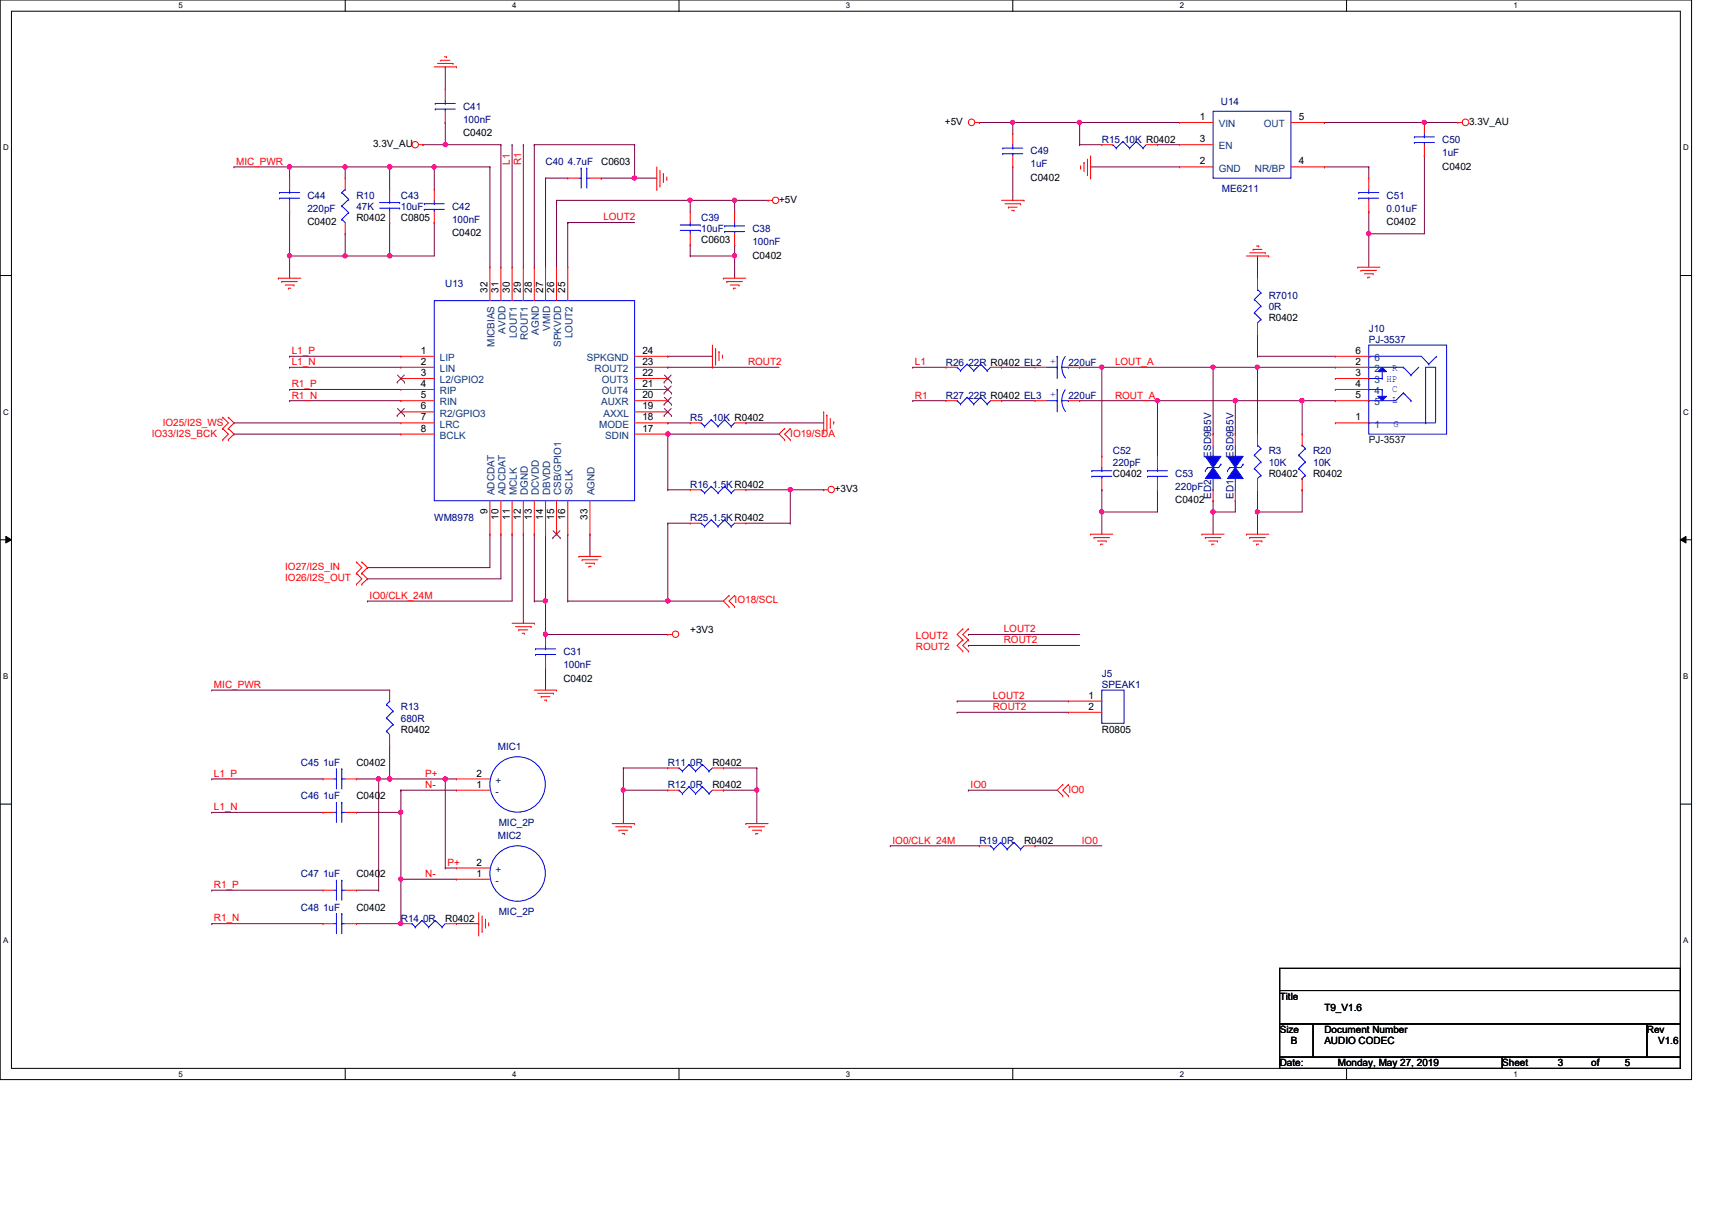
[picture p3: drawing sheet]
<svg xmlns="http://www.w3.org/2000/svg" width="297mm" height="210mm" viewBox="0 0 297 210" stroke-linecap="round" stroke-linejoin="round" font-family="sans-serif">
<defs><g id="words">
<g font-size="1.7" fill="#00007f">
<text x="80.3" y="19">C41</text>
<text x="80.3" y="21.3">100nF</text>
<text x="211.8" y="18.2">U14</text>
<text x="94.7" y="28.7">C40 4.7uF</text>
<text x="178.8" y="26.7">C49</text>
<text x="178.8" y="29">1uF</text>
<text x="191.2" y="24.8">R15 10K R0402</text>
<text x="250.2" y="24.8">C50</text>
<text x="250.2" y="27.1">1uF</text>
<text x="53.3" y="34.5">C44</text>
<text x="61.8" y="34.5">R10</text>
<text x="69.6" y="34.5">C43</text>
<text x="212" y="33.3">ME6211</text>
<text x="240.6" y="34.5">C51</text>
<text x="53.3" y="36.7">220pF</text>
<text x="61.8" y="36.4">47K</text>
<text x="69.6" y="36.4">10uF</text>
<text x="78.4" y="36.4">C42</text>
<text x="78.4" y="38.7">100nF</text>
<text x="121.7" y="38.3">C39</text>
<text x="121.7" y="40.2">10uF</text>
<text x="130.6" y="40.2">C38</text>
<text x="240.6" y="36.7">0.01uF</text>
<text x="130.6" y="42.5">100nF</text>
<text x="77.3" y="49.9">U13</text>
<text x="220.1" y="51.8">R7010</text>
<text x="220.1" y="53.8">0R</text>
<text x="237.5" y="57.6">J10</text>
<text x="237.5" y="59.5">PJ-3537</text>
<text x="164.1" y="63.4">R26 22R R0402 EL2</text>
<text x="185.4" y="63.4">220uF</text>
<text x="164.1" y="69.2">R27 22R R0402 EL3</text>
<text x="185.4" y="69.2">220uF</text>
<text x="119.8" y="73.1">R5</text>
<text x="123.6" y="73.1">10K R0402</text>
<text x="193.1" y="78.8">C52</text>
<text x="193.1" y="80.8">220pF</text>
<text x="203.9" y="82.7">C53</text>
<text x="210.1" y="79.4" transform="rotate(-90 210.1 79.4)">ESD9B5V</text>
<text x="214" y="79.4" transform="rotate(-90 214 79.4)">ESD9B5V</text>
<text x="220.1" y="78.8">R3</text>
<text x="220.1" y="80.8">10K</text>
<text x="227.8" y="78.8">R20</text>
<text x="227.8" y="80.8">10K</text>
<text x="119.8" y="84.6">R16 1.5K R0402</text>
<text x="203.9" y="85">220pF</text>
<text x="210.1" y="86.5" transform="rotate(-90 210.1 86.5)">ED2</text>
<text x="214" y="86.5" transform="rotate(-90 214 86.5)">ED1</text>
<text x="75.4" y="90.4">WM8978</text>
<text x="119.8" y="90.4">R25 1.5K R0402</text>
<text x="97.7" y="113.6">C31</text>
<text x="97.7" y="115.9">100nF</text>
<text x="191.2" y="117.4">J5</text>
<text x="191.2" y="119.4">SPEAK1</text>
<text x="69.6" y="123.2">R13</text>
<text x="69.6" y="125.2">680R</text>
<text x="86.4" y="130.2">MIC1</text>
<text x="52.2" y="132.9">C45 1uF</text>
<text x="115.9" y="132.9">R11 0R</text>
<text x="115.9" y="136.7">R12 0R</text>
<text x="52.2" y="138.7">C46 1uF</text>
<text x="86.5" y="143.3">MIC_2P</text>
<text x="86.4" y="145.6">MIC2</text>
<text x="169.9" y="146.4">R19 0R</text>
<text x="52.2" y="152.2">C47 1uF</text>
<text x="52.2" y="158">C48 1uF</text>
<text x="69.6" y="159.9">R14 0R</text>
<text x="86.5" y="158.7">MIC_2P</text>
</g>
<g font-size="1.7">
<text x="80.3" y="23.6">C0402</text>
<text x="164" y="21.7">+5V</text>
<text x="208.1" y="20.8">1</text>
<text x="225.3" y="20.8">5</text>
<text x="254.9" y="21.7">3.3V_AU</text>
<text x="64.7" y="25.6">3.3V_AU</text>
<text x="104.3" y="28.7">C0603</text>
<text x="208.1" y="24.7">3</text>
<text x="208.1" y="28.5">2</text>
<text x="225.3" y="28.5">4</text>
<text x="250.2" y="29.4">C0402</text>
<text x="135.2" y="35.2">+5V</text>
<text x="178.8" y="31.4">C0402</text>
<text x="53.3" y="39.1">C0402</text>
<text x="61.8" y="38.3">R0402</text>
<text x="69.6" y="38.3">C0805</text>
<text x="78.4" y="41">C0402</text>
<text x="240.6" y="39.1">C0402</text>
<text x="121.7" y="42.2">C0603</text>
<text x="130.6" y="44.9">C0402</text>
<text x="84.6" y="50.8" transform="rotate(-90 84.6 50.8)">32</text>
<text x="86.5" y="50.8" transform="rotate(-90 86.5 50.8)">31</text>
<text x="88.4" y="50.8" transform="rotate(-90 88.4 50.8)">30</text>
<text x="90.4" y="50.8" transform="rotate(-90 90.4 50.8)">29</text>
<text x="92.3" y="50.8" transform="rotate(-90 92.3 50.8)">28</text>
<text x="94.2" y="50.8" transform="rotate(-90 94.2 50.8)">27</text>
<text x="96.1" y="50.8" transform="rotate(-90 96.1 50.8)">26</text>
<text x="98.1" y="50.8" transform="rotate(-90 98.1 50.8)">25</text>
<text x="220.1" y="55.7">R0402</text>
<text x="73" y="61.4">1</text>
<text x="73" y="63.3">2</text>
<text x="73" y="65.2">3</text>
<text x="111.5" y="65.2">22</text>
<text x="111.5" y="63.3">23</text>
<text x="111.5" y="61.4">24</text>
<text x="235.2" y="63.3">2</text>
<text x="235.2" y="65.2">3</text>
<text x="235.2" y="61.4">6</text>
<text x="73" y="67.1">4</text>
<text x="73" y="69.1">5</text>
<text x="73" y="71">6</text>
<text x="111.5" y="71">19</text>
<text x="111.5" y="69.1">20</text>
<text x="111.5" y="67.1">21</text>
<text x="235.2" y="67.1">4</text>
<text x="235.2" y="69.1">5</text>
<text x="73" y="72.9">7</text>
<text x="73" y="74.9">8</text>
<text x="111.5" y="74.9">17</text>
<text x="111.5" y="72.9">18</text>
<text x="235.2" y="72.9">1</text>
<text x="193.1" y="82.7">C0402</text>
<text x="220.1" y="82.7">R0402</text>
<text x="227.8" y="82.7">R0402</text>
<text x="84.6" y="89.2" transform="rotate(-90 84.6 89.2)">9</text>
<text x="144.8" y="85.4">+3V3</text>
<text x="203.9" y="87.3">C0402</text>
<text x="86.5" y="90.2" transform="rotate(-90 86.5 90.2)">10</text>
<text x="88.4" y="90.2" transform="rotate(-90 88.4 90.2)">11</text>
<text x="90.4" y="90.2" transform="rotate(-90 90.4 90.2)">12</text>
<text x="92.3" y="90.2" transform="rotate(-90 92.3 90.2)">13</text>
<text x="94.2" y="90.2" transform="rotate(-90 94.2 90.2)">14</text>
<text x="96.1" y="90.2" transform="rotate(-90 96.1 90.2)">15</text>
<text x="98.1" y="90.2" transform="rotate(-90 98.1 90.2)">16</text>
<text x="101.9" y="90.2" transform="rotate(-90 101.9 90.2)">33</text>
<text x="119.8" y="109.7">+3V3</text>
<text x="97.7" y="118.2">C0402</text>
<text x="188.8" y="121.2">1</text>
<text x="188.8" y="123.1">2</text>
<text x="69.6" y="127.1">R0402</text>
<text x="191.2" y="127.1">R0805</text>
<text x="61.8" y="132.9">C0402</text>
<text x="82.7" y="134.7">2</text>
<text x="82.7" y="136.7">1</text>
<text x="123.6" y="132.9">R0402</text>
<text x="123.6" y="136.7">R0402</text>
<text x="61.8" y="138.7">C0402</text>
<text x="177.7" y="146.4">R0402</text>
<text x="61.8" y="152.2">C0402</text>
<text x="82.7" y="150.2">2</text>
<text x="82.7" y="152.1">1</text>
<text x="61.8" y="158">C0402</text>
<text x="77.3" y="159.9">R0402</text>
<text x="222" y="173.4">Title</text>
<text x="222" y="179.2">Size</text>
<text x="229.8" y="179.2">Document Number</text>
<text x="229.8" y="175.3">T9_V1.6</text>
<text x="285.7" y="179.2">Rev</text>
<text x="222" y="185">Date:</text>
<text x="224" y="181.1">B</text>
<text x="229.8" y="181.1">AUDIO CODEC</text>
<text x="232.1" y="185">Monday, May 27, 2019</text>
<text x="260.6" y="185">Sheet</text>
<text x="270.3" y="185">3</text>
<text x="276.1" y="185">of</text>
<text x="281.9" y="185">5</text>
<text x="287.7" y="181.1">V1.6</text>
</g>
<g font-size="1.7" fill="#003f7f">
<text x="211.5" y="22.1">VIN</text>
<text x="219.3" y="22.1">OUT</text>
<text x="211.5" y="25.9">EN</text>
<text x="211.5" y="29.8">GND</text>
<text x="217.7" y="29.8">NR/BP</text>
<text x="87.7" y="57.9" transform="rotate(-90 87.7 57.9)">AVDD</text>
<text x="89.7" y="58.7" transform="rotate(-90 89.7 58.7)">LOUT1</text>
<text x="91.6" y="59" transform="rotate(-90 91.6 59)">ROUT1</text>
<text x="93.5" y="58.1" transform="rotate(-90 93.5 58.1)">AGND</text>
<text x="95.5" y="57.4" transform="rotate(-90 95.5 57.4)">VMID</text>
<text x="99.3" y="58.7" transform="rotate(-90 99.3 58.7)">LOUT2</text>
<text x="76.3" y="62.6">LIP</text>
<text x="76.3" y="64.5">LIN</text>
<text x="85.8" y="60.2" transform="rotate(-90 85.8 60.2)">MICBIAS</text>
<text x="97.4" y="60.2" transform="rotate(-90 97.4 60.2)">SPKVDD</text>
<text x="101.8" y="62.6">SPKGND</text>
<text x="103.2" y="64.5">ROUT2</text>
<text x="238.5" y="64.5">2</text>
<text x="238.5" y="62.6">6</text>
<text x="76.3" y="66.5">L2/GPIO2</text>
<text x="76.3" y="68.4">RIP</text>
<text x="76.3" y="70.3">RIN</text>
<text x="104.3" y="70.3">AUXR</text>
<text x="104.4" y="68.4">OUT4</text>
<text x="104.4" y="66.5">OUT3</text>
<text x="238.5" y="66.5">3 HP</text>
<text x="238.5" y="68.4">4</text>
<text x="238.5" y="70.3">5</text>
<text x="76.3" y="72.3">R2/GPIO3</text>
<text x="76.3" y="74.2">LRC</text>
<text x="76.3" y="76.1">BCLK</text>
<text x="104" y="74.2">MODE</text>
<text x="104.7" y="72.3">AXXL</text>
<text x="105" y="76.1">SDIN</text>
<text x="238.5" y="74.2">1</text>
<text x="85.8" y="85.9" transform="rotate(-90 85.8 85.9)">ADCDAT</text>
<text x="87.7" y="85.9" transform="rotate(-90 87.7 85.9)">ADCDAT</text>
<text x="89.7" y="85.9" transform="rotate(-90 89.7 85.9)">MCLK</text>
<text x="91.6" y="85.9" transform="rotate(-90 91.6 85.9)">DGND</text>
<text x="93.5" y="85.9" transform="rotate(-90 93.5 85.9)">DCVDD</text>
<text x="95.5" y="85.9" transform="rotate(-90 95.5 85.9)">DBVDD</text>
<text x="97.4" y="85.9" transform="rotate(-90 97.4 85.9)">CSB/GPIO1</text>
<text x="99.3" y="85.9" transform="rotate(-90 99.3 85.9)">SCLK</text>
<text x="103.2" y="85.9" transform="rotate(-90 103.2 85.9)">AGND</text>
<text x="86" y="135.9">+</text>
<text x="86" y="137.9">-</text>
<text x="86" y="151.4">+</text>
<text x="86" y="153.3">-</text>
</g>
<g font-size="1.7" fill="#f00">
<text x="41" y="28.6">MIC_PWR</text>
<text x="88.5" y="28.6" transform="rotate(-90 88.5 28.6)">L1</text>
<text x="90.4" y="28.6" transform="rotate(-90 90.4 28.6)">R1</text>
<text x="104.7" y="38.2">LOUT2</text>
<text x="50.6" y="63.3">L1_N</text>
<text x="50.6" y="61.4">L1_P</text>
<text x="129.8" y="63.3">ROUT2</text>
<text x="158.7" y="63.3">L1</text>
<text x="193.5" y="63.3">LOUT_A</text>
<text x="50.6" y="69.1">R1_N</text>
<text x="50.6" y="67.2">R1_P</text>
<text x="158.7" y="69.1">R1</text>
<text x="193.5" y="69.1">ROUT_A</text>
<text x="26.3" y="75.7">IO33/I2S_BCK</text>
<text x="28.2" y="73.8">IO25/I2S_WS</text>
<text x="137.1" y="75.7">IO19/SDA</text>
<text x="49.5" y="98.9">IO27/I2S_IN</text>
<text x="49.5" y="100.8">IO26/I2S_OUT</text>
<text x="64.1" y="103.9">IO0/CLK_24M</text>
<text x="127.5" y="104.7">IO18/SCL</text>
<text x="158.9" y="110.9">LOUT2</text>
<text x="158.9" y="112.8">ROUT2</text>
<text x="174.2" y="111.6">ROUT2</text>
<text x="174.2" y="109.7">LOUT2</text>
<text x="37.1" y="119.3">MIC_PWR</text>
<text x="172.3" y="123.2">ROUT2</text>
<text x="172.3" y="121.2">LOUT2</text>
<text x="37.1" y="134.7">L1_P</text>
<text x="73.8" y="134.7">P+</text>
<text x="73.8" y="136.7">N-</text>
<text x="168.4" y="136.7">IO0</text>
<text x="185.4" y="137.5">IO0</text>
<text x="37.1" y="140.5">L1_N</text>
<text x="154.9" y="146.3">IO0/CLK_24M</text>
<text x="187.7" y="146.3">IO0</text>
<text x="37.1" y="154.1">R1_P</text>
<text x="73.8" y="152.1">N-</text>
<text x="77.6" y="150.2">P+</text>
<text x="37.1" y="159.9">R1_N</text>
</g>
<g font-size="1.7" fill="#00f">
<text x="183.2" y="63.2" transform="rotate(-90 183.2 63.2)">+</text>
<text x="241.6" y="64.3">R</text>
<text x="183.2" y="68.9" transform="rotate(-90 183.2 68.9)">+</text>
<text x="241.6" y="68">C</text>
<text x="241.6" y="69.9">L</text>
<text x="241.8" y="74">G</text>
</g>
<text font-size="1.7" fill="#003f00" x="237.5" y="76.9">PJ-3537</text>
<g font-size="1.4">
<text x="30.9" y="1.4">5</text>
<text x="88.9" y="1.4">4</text>
<text x="146.8" y="1.4">3</text>
<text x="204.7" y="1.4">2</text>
<text x="262.6" y="1.4">1</text>
<text x=".5" y="26.1">D</text>
<text x="292.1" y="26.1">D</text>
<text x=".5" y="71.9">C</text>
<text x="292.1" y="71.9">C</text>
<text x=".5" y="117.8">B</text>
<text x="292.1" y="117.8">B</text>
<text x=".5" y="163.6">A</text>
<text x="292.1" y="163.6">A</text>
<text x="30.9" y="186.8">5</text>
<text x="88.9" y="186.8">4</text>
<text x="146.8" y="186.8">3</text>
<text x="204.7" y="186.8">2</text>
<text x="262.6" y="186.8">1</text>
</g>
</g></defs>
<path d="M0 0h293.5v187.3h-293.5zM2 1.9h289.5v183.4h-289.5z" fill="none" stroke="#000" stroke-width=".17"/>
<g fill="#fff">
<path d="M30.9 .2h.8v1.5h-.8z"/>
<path d="M30.9 185.5h.8v1.6h-.8z"/>
</g>
<path d="M59.9 0v1.9M59.9 185.3v2" fill="none" stroke="#000" stroke-width=".17"/>
<g fill="#fff">
<path d="M88.9 .2h.7v1.5h-.7z"/>
<path d="M88.9 185.5h.7v1.6h-.7z"/>
</g>
<path d="M117.8 0v1.9M117.8 185.3v2" fill="none" stroke="#000" stroke-width=".17"/>
<g fill="#fff">
<path d="M146.8 .2h.7v1.5h-.7z"/>
<path d="M146.8 185.5h.7v1.6h-.7z"/>
</g>
<path d="M175.7 0v1.9M175.7 185.3v2" fill="none" stroke="#000" stroke-width=".17"/>
<g fill="#fff">
<path d="M204.7 .2h.7v1.5h-.7z"/>
<path d="M204.7 185.5h.7v1.6h-.7z"/>
</g>
<path d="M233.6 0v1.9M233.6 185.3v2" fill="none" stroke="#000" stroke-width=".17"/>
<g fill="#fff">
<path d="M262.6 .2h.8v1.5h-.8z"/>
<path d="M262.6 185.5h.8v1.6h-.8z"/>
<path d="M.5 24.8h1v1.6h-1z"/>
<path d="M292.1 24.8h.9v1.6h-.9z"/>
<path d="M.5 70.7h1v1.5h-1z"/>
<path d="M292.1 70.7h.9v1.5h-.9z"/>
</g>
<path d="M0 47.8h2M291.5 47.8h2" fill="none" stroke="#000" stroke-width=".17"/>
<g fill="#fff">
<path d="M.5 116.5h.9v1.6h-.9z"/>
<path d="M292.1 116.5h.8v1.6h-.8z"/>
</g>
<path d="M0 93.6h2M1 93l1 .6-1 .6zM291.5 93.6l1-.6v1.2zM291.5 93.6h2" fill="none" stroke="#000" stroke-width=".17"/>
<path d="M1 93l1 .6-1 .6zM291.5 93.6l1-.6v1.2z" fill="#000"/>
<g fill="#fff">
<path d="M.5 162.4h.9v1.5h-.9z"/>
<path d="M292.1 162.4h.8v1.5h-.8z"/>
</g>
<path d="M0 139.5h2M291.5 139.5h2" fill="none" stroke="#000" stroke-width=".17"/>
<g fill="none" stroke="#7f003f" stroke-width=".17">
<path d="M40.6 75.3h.1M40.6 73.4h.1M40.6 75.3h29M40.6 73.4h29M50.2 69.5h.1M50.2 67.6h.1M50.2 63.7h.1M50.2 61.8h.1M50.2 69.5h19.4M50.2 67.6h19.4M50.2 63.7h19.4M50.2 61.8h19.4"/>
<path d="M63.8 98.5h.1M85 92.7h.1M85 92.7v5.8h-21.2M86.9 92.7h.1M86.9 92.7v7.7h-23.1M88.9 92.7h.1M88.9 92.7v11.6h-25.1M90.8 92.7h.1M90.8 92.7v15.4M63.8 100.4h.1M63.8 104.3h.1M94.7 104.3h.1"/>
<path d="M94.7 104.3v5.8"/>
</g>
<circle cx="94.6" cy="110" r=".38" fill="#f0f"/>
<circle cx="94.6" cy="110" r=".38" fill="none" stroke="#f0f" stroke-width=".17"/>
<circle cx="94.6" cy="104.2" r=".37" fill="#f0f"/>
<circle cx="94.6" cy="104.2" r=".37" fill="none" stroke="#f0f" stroke-width=".17"/>
<path d="M92.7 92.7h.1M92.7 92.7v11.6M98.5 92.7h.1M98.5 92.7v11.6M92.7 104.3h.1M92.7 104.3h2M94.7 110.1h.1M94.7 115.8h.1M94.7 110.1h21.2M94.7 115.8v3.9M115.9 104.3h.1M115.9 104.3h9.6" fill="none" stroke="#7f003f" stroke-width=".17"/>
<circle cx="115.9" cy="104.2" r=".37" fill="#f0f"/>
<circle cx="115.9" cy="104.2" r=".37" fill="none" stroke="#f0f" stroke-width=".17"/>
<path d="M115.9 75.3h.1M115.9 75.3h19.3" fill="none" stroke="#7f003f" stroke-width=".17"/>
<circle cx="115.9" cy="75.3" r=".37" fill="#f0f"/>
<circle cx="115.9" cy="75.3" r=".37" fill="none" stroke="#f0f" stroke-width=".17"/>
<g fill="none" stroke="#7f003f" stroke-width=".17">
<path d="M96.6 34.8h.1M96.6 34.8v11.6M96.6 34.8h23.2M98.5 38.6h.1M98.5 38.6v7.8M98.5 38.6h11.6M119.8 34.8h.1M119.8 34.8v1.9M127.5 34.8h.1M127.5 34.8h5.8M127.5 34.8v1.9M115.9 73.4h.1"/>
<path d="M115.9 63.7h.1M115.9 73.4h3.9M115.9 63.7h19.3M129.4 73.4h.1M129.4 73.4h13.5"/>
</g>
<circle cx="127.4" cy="34.7" r=".37" fill="#f0f"/>
<circle cx="127.4" cy="34.7" r=".37" fill="none" stroke="#f0f" stroke-width=".17"/>
<path d="M119.8 42.5h.1M119.8 44.4h.1M119.8 42.5v1.9M119.8 44.4h7.7M127.5 44.4h.1M127.5 44.4v3.9" fill="none" stroke="#7f003f" stroke-width=".17"/>
<circle cx="127.4" cy="44.4" r=".37" fill="#f0f"/>
<circle cx="127.4" cy="44.4" r=".37" fill="none" stroke="#f0f" stroke-width=".17"/>
<path d="M92.7 25.1h.1M92.7 25.1v21.3M92.7 25.1h17.4M94.7 30.9h.1M94.7 30.9v15.5M94.7 30.9h3.8M110.1 30.9h.1M110.1 25.1h.1M110.1 30.9h3.9M110.1 25.1v5.8" fill="none" stroke="#7f003f" stroke-width=".17"/>
<circle cx="110.1" cy="30.9" r=".37" fill="#f0f"/>
<circle cx="110.1" cy="30.9" r=".37" fill="none" stroke="#f0f" stroke-width=".17"/>
<path d="M77.3 25.1h.1M77.3 25.1h9.6M86.9 25.1h.1M86.9 25.1v21.3M88.9 25.1h.1M88.9 25.1v21.3M90.8 25.1h.1M90.8 25.1v21.3" fill="none" stroke="#7f003f" stroke-width=".17"/>
<circle cx="77.3" cy="25.1" r=".37" fill="#f0f"/>
<circle cx="77.3" cy="25.1" r=".37" fill="none" stroke="#f0f" stroke-width=".17"/>
<path d="M77.3 11.6h.1M77.3 11.6v3.9M73.4 25.1h.1M75.3 29h.1M75.3 29h9.7M77.3 21.3h.1M77.3 21.3v3.8h-3.9M85 29h.1M85 29v17.4" fill="none" stroke="#7f003f" stroke-width=".17"/>
<circle cx="75.3" cy="29" r=".38" fill="#f0f"/>
<circle cx="75.3" cy="29" r=".38" fill="none" stroke="#f0f" stroke-width=".17"/>
<path d="M67.6 29h.1M67.6 29h7.7M75.3 29h.1M75.3 29v3.9" fill="none" stroke="#7f003f" stroke-width=".17"/>
<circle cx="67.6" cy="29" r=".38" fill="#f0f"/>
<circle cx="67.6" cy="29" r=".38" fill="none" stroke="#f0f" stroke-width=".17"/>
<path d="M59.9 29h.1M59.9 29h7.7M59.9 29v1.9M67.6 29h.1M67.6 29v3.9" fill="none" stroke="#7f003f" stroke-width=".17"/>
<circle cx="59.9" cy="29" r=".38" fill="#f0f"/>
<circle cx="59.9" cy="29" r=".38" fill="none" stroke="#f0f" stroke-width=".17"/>
<path d="M50.2 29h.1M50.2 29h9.7" fill="none" stroke="#7f003f" stroke-width=".17"/>
<circle cx="50.2" cy="29" r=".38" fill="#f0f"/>
<circle cx="50.2" cy="29" r=".38" fill="none" stroke="#f0f" stroke-width=".17"/>
<path d="M50.2 29h.1M50.2 29v1.9M75.3 38.6h.1M75.3 38.6v5.8h-7.7M67.6 44.4h.1" fill="none" stroke="#7f003f" stroke-width=".17"/>
<circle cx="67.6" cy="44.4" r=".37" fill="#f0f"/>
<circle cx="67.6" cy="44.4" r=".37" fill="none" stroke="#f0f" stroke-width=".17"/>
<path d="M50.2 44.4h.1M50.2 44.4v3.9" fill="none" stroke="#7f003f" stroke-width=".17"/>
<circle cx="50.2" cy="44.4" r=".37" fill="#f0f"/>
<circle cx="50.2" cy="44.4" r=".37" fill="none" stroke="#f0f" stroke-width=".17"/>
<path d="M67.6 38.6h.1M67.6 38.6v5.8h-17.4M50.2 44.4h.1M59.9 40.6h.1M59.9 44.4h.1M59.9 40.6v3.8" fill="none" stroke="#7f003f" stroke-width=".17"/>
<circle cx="59.9" cy="44.4" r=".37" fill="#f0f"/>
<circle cx="59.9" cy="44.4" r=".37" fill="none" stroke="#f0f" stroke-width=".17"/>
<g fill="none" stroke="#7f003f" stroke-width=".17">
<path d="M40.6 29h.1M40.6 29h9.6M50.2 36.7h.1M50.2 36.7v7.7M104.3 30.9h.1M104.3 30.9h5.8M119.8 34.8h.1M119.8 34.8h7.7M127.5 42.5h.1M127.5 42.5v1.9M115.9 61.8h.1M115.9 61.8h7.7"/>
<path d="M102.4 92.7h.1M102.4 92.7v3.8"/>
</g>
<circle cx="119.7" cy="34.7" r=".37" fill="#f0f"/>
<circle cx="119.7" cy="34.7" r=".37" fill="none" stroke="#f0f" stroke-width=".17"/>
<path d="M94.7 92.7h.1M94.7 92.7v11.6M125.5 133.2h.1M125.5 133.2h5.8M131.3 137.1h.1M131.3 137.1v5.8" fill="none" stroke="#7f003f" stroke-width=".17"/>
<circle cx="131.3" cy="137" r=".37" fill="#f0f"/>
<circle cx="131.3" cy="137" r=".37" fill="none" stroke="#f0f" stroke-width=".17"/>
<path d="M108.2 133.2h.1M108.2 137.1h.1M108.2 133.2h7.7M108.2 133.2v3.9M108.2 137.1h7.7M125.5 137.1h.1M125.5 137.1h5.8" fill="none" stroke="#7f003f" stroke-width=".17"/>
<circle cx="108.1" cy="137" r=".37" fill="#f0f"/>
<circle cx="108.1" cy="137" r=".37" fill="none" stroke="#f0f" stroke-width=".17"/>
<g fill="none" stroke="#7f003f" stroke-width=".17">
<path d="M36.7 119.7h.1M36.7 119.7h30.9M36.7 135.1h.1M36.7 135.1h19.3M61.8 135.1h3.9M65.7 135.1h.1M65.7 135.1v19.3M67.6 135.1h.1M67.6 135.1h9.7M67.6 129.4v5.7M77.3 135.1h.1M108.2 137.1h.1"/>
<path d="M108.2 137.1v5.8M131.3 133.2h.1M131.3 133.2v3.9M36.7 140.9h.1M36.7 140.9h19.3M61.8 140.9h7.8M61.8 154.4h3.9M65.7 154.4h.1M69.6 140.9h.1"/>
</g>
<circle cx="65.7" cy="135.1" r=".38" fill="#f0f"/>
<circle cx="65.7" cy="135.1" r=".38" fill="none" stroke="#f0f" stroke-width=".17"/>
<path d="M65.7 135.1h1.9M67.6 135.1h.1" fill="none" stroke="#7f003f" stroke-width=".17"/>
<circle cx="67.6" cy="135.1" r=".38" fill="#f0f"/>
<circle cx="67.6" cy="135.1" r=".38" fill="none" stroke="#f0f" stroke-width=".17"/>
<path d="M69.6 152.5h.1M69.6 152.5v7.7M61.8 160.2h7.8M69.6 160.2h.1" fill="none" stroke="#7f003f" stroke-width=".17"/>
<circle cx="69.5" cy="160.2" r=".37" fill="#f0f"/>
<circle cx="69.5" cy="160.2" r=".37" fill="none" stroke="#f0f" stroke-width=".17"/>
<circle cx="69.5" cy="152.5" r=".37" fill="#f0f"/>
<circle cx="69.5" cy="152.5" r=".37" fill="none" stroke="#f0f" stroke-width=".17"/>
<path d="M187.3 21.3h.1M187.3 21.3h17.4M36.7 154.4h.1M36.7 154.4h19.3M36.7 160.2h.1M36.7 160.2h19.3M79.2 160.2h3.9M83.1 160.2h.1" fill="none" stroke="#7f003f" stroke-width=".17"/>
<circle cx="187.3" cy="21.2" r=".37" fill="#f0f"/>
<circle cx="187.3" cy="21.2" r=".37" fill="none" stroke="#f0f" stroke-width=".17"/>
<path d="M175.7 21.3h.1M175.7 21.3h11.6M175.7 21.3v1.9M187.3 25.1h.1M187.3 21.3h.1M187.3 25.1h3.9M187.3 21.3v3.8M189.2 29h.1M189.2 29h15.5M200.8 25.1h.1M200.8 25.1h3.9" fill="none" stroke="#7f003f" stroke-width=".17"/>
<circle cx="175.7" cy="21.2" r=".37" fill="#f0f"/>
<circle cx="175.7" cy="21.2" r=".37" fill="none" stroke="#f0f" stroke-width=".17"/>
<path d="M169.9 21.3h.1M169.9 21.3h5.8M175.7 29h.1M175.7 29v5.8M229.8 29h.1M229.8 29h7.7M237.5 29h.1M237.5 29v1.9M247.1 21.3h.1M247.1 21.3h5.8" fill="none" stroke="#7f003f" stroke-width=".17"/>
<circle cx="247.1" cy="21.2" r=".37" fill="#f0f"/>
<circle cx="247.1" cy="21.2" r=".37" fill="none" stroke="#f0f" stroke-width=".17"/>
<path d="M247.1 27.1h.1M247.1 27.1v13.5h-9.6M237.5 40.6h.1M237.5 40.6v5.8" fill="none" stroke="#7f003f" stroke-width=".17"/>
<circle cx="237.5" cy="40.5" r=".37" fill="#f0f"/>
<circle cx="237.5" cy="40.5" r=".37" fill="none" stroke="#f0f" stroke-width=".17"/>
<path d="M210.5 63.7h.1M210.5 63.7v11.6M210.5 88.8h.1M210.5 88.8v3.9M166.1 123.6h.1M166.1 121.6h.1M166.1 123.6h19.3M166.1 121.6h19.3" fill="none" stroke="#7f003f" stroke-width=".17"/>
<circle cx="210.4" cy="88.8" r=".37" fill="#f0f"/>
<circle cx="210.4" cy="88.8" r=".37" fill="none" stroke="#f0f" stroke-width=".17"/>
<path d="M210.5 63.7h.1M210.5 63.7h21.2M214.3 69.5h.1M214.3 69.5v5.8M218.2 63.7h.1M218.2 63.7v11.6" fill="none" stroke="#7f003f" stroke-width=".17"/>
<circle cx="218.2" cy="63.7" r=".37" fill="#f0f"/>
<circle cx="218.2" cy="63.7" r=".37" fill="none" stroke="#f0f" stroke-width=".17"/>
<path d="M173.8 63.7h.1M173.8 63.7h5.8M191.2 63.7h.1M191.2 63.7h19.3M214.3 69.5h.1M214.3 69.5h11.6M225.9 69.5h.1M225.9 69.5v5.8M218.2 88.8h.1M218.2 88.8v3.9" fill="none" stroke="#7f003f" stroke-width=".17"/>
<circle cx="210.4" cy="63.7" r=".37" fill="#f0f"/>
<circle cx="210.4" cy="63.7" r=".37" fill="none" stroke="#f0f" stroke-width=".17"/>
<path d="M200.8 69.5h.1M200.8 69.5h13.5" fill="none" stroke="#7f003f" stroke-width=".17"/>
<circle cx="214.3" cy="69.5" r=".37" fill="#f0f"/>
<circle cx="214.3" cy="69.5" r=".37" fill="none" stroke="#f0f" stroke-width=".17"/>
<circle cx="200.8" cy="69.5" r=".37" fill="#f0f"/>
<circle cx="200.8" cy="69.5" r=".37" fill="none" stroke="#f0f" stroke-width=".17"/>
<path d="M191.2 88.8h.1M191.2 85h.1M191.2 85v7.7M200.8 85h.1M200.8 85v3.8h-9.6" fill="none" stroke="#7f003f" stroke-width=".17"/>
<circle cx="191.1" cy="88.8" r=".37" fill="#f0f"/>
<circle cx="191.1" cy="88.8" r=".37" fill="none" stroke="#f0f" stroke-width=".17"/>
<path d="M173.8 69.5h.1M173.8 69.5h5.8M225.9 69.5h.1M225.9 69.5h5.8" fill="none" stroke="#7f003f" stroke-width=".17"/>
<circle cx="225.9" cy="69.5" r=".37" fill="#f0f"/>
<circle cx="225.9" cy="69.5" r=".37" fill="none" stroke="#f0f" stroke-width=".17"/>
<path d="M218.2 57.9h.1M218.2 57.9v3.9M218.2 88.8h.1M225.9 85h.1M225.9 85v3.8h-7.7" fill="none" stroke="#7f003f" stroke-width=".17"/>
<circle cx="218.2" cy="88.8" r=".37" fill="#f0f"/>
<circle cx="218.2" cy="88.8" r=".37" fill="none" stroke="#f0f" stroke-width=".17"/>
<g fill="none" stroke="#7f003f" stroke-width=".17">
<path d="M187.3 63.7h.1M187.3 63.7h3.9M191.2 63.7h.1M191.2 63.7v15.5M200.8 69.5h.1M200.8 69.5v9.7M210.5 88.8h.1M210.5 86.9h.1M210.5 86.9v1.9M214.3 86.9h.1M214.3 86.9v1.9h-3.8M218.2 85h.1"/>
<path d="M218.2 85v3.8"/>
</g>
<circle cx="191.1" cy="63.7" r=".37" fill="#f0f"/>
<circle cx="191.1" cy="63.7" r=".37" fill="none" stroke="#f0f" stroke-width=".17"/>
<g fill="none" stroke="#7f003f" stroke-width=".17">
<path d="M218.2 44.4h.1M218.2 44.4v3.9M115.9 75.3h.1M115.9 75.3v9.7M158.4 63.7h.1M158.4 69.5h.1M158.4 63.7h5.7M158.4 69.5h5.7M187.3 69.5h.1M187.3 69.5h13.5M218.2 61.8h.1M218.2 61.8h13.5"/>
<path d="M115.9 90.8h.1M115.9 85h.1M115.9 90.8h3.9M115.9 90.8v13.5M115.9 85h3.9M129.4 85h7.7M137.1 85h.1M98.5 104.3h.1M98.5 104.3h17.4M115.9 104.3h.1M168 112h.1M168 110.1h.1"/>
<path d="M168 112h19.3M168 110.1h19.3M168 137.1h.1M168 137.1h15.4M154.5 146.7h.1M154.5 146.7h15.4M179.6 146.7h.1M179.6 146.7h11.6"/>
</g>
<circle cx="137.1" cy="84.9" r=".37" fill="#f0f"/>
<circle cx="137.1" cy="84.9" r=".37" fill="none" stroke="#f0f" stroke-width=".17"/>
<g fill="none" stroke="#7f003f" stroke-width=".17">
<path d="M129.4 90.8h7.7M137.1 90.8h.1M137.1 85h.1M137.1 85v5.8M137.1 85h5.8M142.9 85h.1M69.6 137.1h.1M69.6 137.1h9.6M69.6 137.1v15.4M69.6 152.5h.1M69.6 140.9h.1M69.6 152.5h9.6"/>
<path d="M77.3 150.6h.1M77.3 150.6h1.9"/>
</g>
<circle cx="69.5" cy="140.9" r=".37" fill="#f0f"/>
<circle cx="69.5" cy="140.9" r=".37" fill="none" stroke="#f0f" stroke-width=".17"/>
<path d="M77.3 135.1h.1M77.3 135.1v15.5" fill="none" stroke="#7f003f" stroke-width=".17"/>
<circle cx="77.3" cy="135.1" r=".38" fill="#f0f"/>
<circle cx="77.3" cy="135.1" r=".38" fill="none" stroke="#f0f" stroke-width=".17"/>
<path d="M229.8 21.3h.1M229.8 21.3h17.3M237.5 36.7h.1M237.5 36.7v3.9M77.3 135.1h.1M77.3 135.1h1.9" fill="none" stroke="#7f003f" stroke-width=".17"/>
<g fill="none" stroke="#f00" stroke-width=".17">
<path d="M75.3 11.6h3.9M75.9 11h2.7M76.5 10.5h.1M76.5 10.5h1.6M77.1 9.9h.4M77.5 9.9h.1M78.6 11h.1M79.2 11.6h.1M72.6 25.1h.8M73.4 25.1h.1M114 32.9h.1M114 29v3.9"/>
<path d="M114.5 32.3h.1M114.5 29.5v2.8M115.1 30.1h.1M115.1 30.1v1.6M115.7 31.1h.1M115.7 30.7v.4M133.3 34.8h.1M133.3 34.8h.7M169.2 21.3h.7M169.9 21.3h.1M173.8 34.8h3.9M174.4 35.3h2.7"/>
<path d="M175 35.9h.1M175 35.9h1.5M175.5 36.5h.4M175.9 36.5h.1M177.1 35.3h.1M177.7 34.8h.1M187.5 29.2h.1M187.5 28.8v.4M188.1 28.2h.1M188.1 28.2v1.6M188.7 30.3h.1M188.7 27.6v2.7"/>
<path d="M189.2 30.9h.1M189.2 27.1v3.8M252.9 21.3h.1M252.9 21.3h.8M48.3 48.3h.1M48.3 48.3h3.9M48.9 48.9h.1M48.9 48.9h2.7M49.5 49.4h1.5M50 50h.1M50 50h.5M51 49.4h.1"/>
<path d="M123.6 59.9v3.8M125.5 48.3h.1M125.5 48.3h3.9M126.1 48.9h.1M126.1 48.9h2.7M126.7 49.4h1.5M127.3 50h.1M127.3 50h.4M128.2 49.4h.1M216.3 44.4h3.8M216.8 43.9h2.7M217.4 43.3h.1"/>
<path d="M217.4 43.3h1.5M218 42.7h.4M218.4 42.7h.1M219.5 43.9h.1M220.1 44.4h.1M235.6 46.4h.1M235.6 46.4h3.8M236.1 46.9h.1M236.1 46.9h2.7M236.7 47.5h1.5M237.3 48.1h.1M237.3 48.1h.4"/>
<path d="M238.2 47.5h.1M38.6 74.3h.1M38.6 76.3h.1M38.6 72.4h.1M38.6 74.3l1 1-1 1M38.6 72.4l1 1-1 .9M39.6 76.3h.1M39.6 74.3h.1M39.6 72.4h.1M39.6 74.3l1 1-1 1M39.6 72.4l1 1-1 .9M123.6 63.7h.1"/>
<path d="M124.2 63.2h.1M124.2 60.5v2.7M124.8 61h.1M124.8 61v1.6M125.3 62h.1M125.3 61.6v.4M136.1 74.3h.1M136.1 76.3h.1M136.1 74.3l-.9 1 .9 1M137.1 76.3h.1M137.1 74.3h.1M137.1 74.3l-1 1 1 1"/>
<path d="M142.9 71.5h.1M142.9 71.5v3.8M143.5 72h.1M143.5 72v2.7M144.1 74.1h.1M144.1 72.6v1.5M144.6 73.2h.1M144.6 73.2v.4M61.8 97.5h.1M61.8 99.4h.1M61.8 97.5l1 1-1 .9M61.8 99.4l1 1-1 .9"/>
<path d="M62.8 99.4h.1M62.8 97.5h.1M62.8 97.5l1 1-1 .9M62.8 99.4l1 1-1 .9M100.5 96.5h.1M100.5 96.5h3.8M101 97.1h.1M101 97.1h2.7M101.6 97.7h1.5M102.2 98.3h.1M102.2 98.3h.4M103.1 97.7h.1"/>
<path d="M142.9 85h.1M142.9 85h.8M189.2 92.7h.1M189.2 92.7h3.9M189.8 93.3h.1M189.8 93.3h2.7M190.4 93.9h1.5M191 94.4h.1M191 94.4h.3M191.9 93.9h.1M208.5 92.7h.1M208.5 92.7h3.9"/>
<path d="M209.1 93.3h.1M209.1 93.3h2.7M209.7 93.9h1.5M210.3 94.4h.1M210.3 94.4h.3M211.2 93.9h.1M216.3 92.7h.1M216.3 92.7h3.8M216.8 93.3h.1M216.8 93.3h2.7M217.4 93.9h1.5M218 94.4h.1"/>
<path d="M218 94.4h.4M218.9 93.9h.1M61.8 101.3h.1M62.8 101.3h.1M88.9 108.1h3.8M89.4 108.7h2.8M90 109.3h.1M90 109.3h1.6M90.6 109.9h.4M91 109.9h.1M92.2 108.7h.1M92.7 108.1h.1"/>
<path d="M92.7 119.7h3.9M96.6 119.7h.1M115.9 110.1h.1M115.9 110.1h.8M126.5 103.3h.1M126.5 105.2h.1M126.5 103.3l-1 1 1 .9M127.5 105.2h.1M127.5 103.3h.1M127.5 103.3l-1 1 1 .9M167 109.1h.1M167 111h.1"/>
<path d="M167 112.9h.1M167 109.1l-.9 1 .9 .9M167 111l-.9 1 .9 .9M168 109.1h.1M168 111h.1M168 112.9h.1M168 109.1l-1 1 1 .9M168 111l-1 1 1 .9M93.3 120.3h2.7M93.9 120.9h.1M93.9 120.9h1.5M94.4 121.5h.4"/>
<path d="M94.8 121.5h.1M96 120.3h.1M184.4 136.1h.1M184.4 138h.1M184.4 136.1l-1 1 1 .9M185.4 138h.1M185.4 136.1h.1M185.4 136.1l-1 1 1 .9M83.1 158.3v3.9M83.6 158.9v2.7M84.2 159.5h.1M84.2 159.5v1.5"/>
<path d="M106.2 142.9h3.9M106.8 143.4h2.7M107.4 144h.1M107.4 144h1.5M107.9 144.6h.5M108.4 144.6h.1M109.5 143.4h.1M110.1 142.9h.1M129.4 142.9h.1M129.4 142.9h3.9M130 143.4h.1M130 143.4h2.7"/>
<path d="M130.6 144h1.5M131.1 144.6h.1M131.1 144.6h.4M132.1 144h.1M83.1 162.2h.1M83.6 161.6h.1M84.8 160.4h.1M84.8 160.1v.3"/>
<circle cx="72" cy="25.1" r=".56"/>
<circle cx="134.6" cy="34.8" r=".56"/>
<circle cx="168.6" cy="21.2" r=".56"/>
<circle cx="254.3" cy="21.2" r=".57"/>
<circle cx="144.2" cy="84.9" r=".56"/>
<circle cx="117.2" cy="110" r=".56"/>
</g>
<path d="M222 168h69.5v3.8h-69.5zM222 171.8h69.5v5.8h-69.5zM222 177.6h5.8v5.8h-5.8zM227.8 177.6h57.9v5.8h-57.9zM285.7 177.6h5.8v5.8h-5.8zM222 183.4h38.6v1.9h-38.6zM260.6 183.4h30.9v1.9h-30.9z" fill="none" stroke="#000" stroke-width=".17"/>
<path d="M239.1 64.5l.7-.8 .8 .8z" fill="#00f"/>
<path d="M239.1 64.5l.7-.8 .8 .8z" fill="none" stroke="#00f" stroke-width=".17"/>
<path d="M239.1 68.7h1.5l-.8 .8z" fill="#00f"/>
<g fill="none" stroke="#00f" stroke-width=".17">
<path d="M75.5 17.9h.1M75.5 18.9h.1M75.5 17.9h3.5M75.5 18.9h3.5M77.3 18.9h.1M77.3 17.9h.1M77.3 17.4v.5M77.3 18.9v.4M210.5 19.3h13.5v11.6h-13.5zM48.5 33.4h.1M48.5 34.4h.1M48.5 33.4h3.5"/>
<path d="M48.5 34.4h3.5M50.2 34.4h.1M50.2 33.4h.1M50.2 32.9v.5M50.2 34.4v.4M59.3 38.1h.1M59.3 35.7h.1M59.3 33.4h.1M59.3 38.1l.6 .5M59.3 35.7l1.2 1.2M59.3 33.4l1.2 1.2M59.9 32.9h.1"/>
<path d="M59.9 32.9l-.6 .5M60.5 36.9h.1M60.5 34.6h.1M60.5 36.9l-1.2 1.2M60.5 34.6l-1.2 1.1M65.9 36.1h3.4M65.9 35.1h3.4M67.6 35.1h.1M67.6 36.1h.1M67.6 34.8v.3M67.6 36.1v.6M69.3 36.1h.1"/>
<path d="M69.3 35.1h.1M73.6 35.3h.1M73.6 36.3h.1M73.6 35.3h3.5M73.6 36.3h3.5M75.3 36.3h.1M75.3 35.3h.1M75.3 34.8v.5M75.3 36.3v.4M100.5 30.9h.3M100.8 30.9h.1M100.8 29.2h.1"/>
<path d="M100.8 29.2v3.4M101.8 29.2h.1M101.8 30.9h.1M101.8 30.9h.6M101.8 29.2v3.4M118 40h3.5M118 39h3.5M119.8 39h.1M119.8 40h.1M119.8 38.6v.4M119.8 40v.6M121.5 40h.1"/>
<path d="M121.5 39h.1M125.7 39.2h.1M125.7 39.2h3.5M127.5 39.2h.1M127.5 38.6v.6M174 25.7h.1M174 26.7h.1M174 25.7h3.5M174 26.7h3.5M175.7 26.7h.1M175.7 25.7h.1M175.7 25.1v.6"/>
<path d="M175.7 26.7v.4M193.1 25.1h.1M193.1 25.1l.6 .6M193.7 25.7h.1M194.8 24.6h.1M194.8 24.6l1.2 1.1M194.8 24.6l-1.1 1.1M196 25.7h.1M197.1 24.6h.1M197.1 24.6l1.2 1.1M197.1 24.6l-1.1 1.1M198.3 25.7h.1"/>
<path d="M198.9 25.1l-.6 .6M235.8 33.4h.1M235.8 34.4h.1M235.8 33.4h3.4M235.8 34.4h3.4M237.5 34.4h.1M237.5 33.4h.1M237.5 32.9v.5M237.5 34.4v.4M75.3 52.2h34.8v34.7h-34.8zM125.7 40.2h.1M125.7 40.2h3.5"/>
<path d="M127.5 40.2h.1M127.5 40.2v.4M217.6 51.9h.1M217.6 54.3h.1M217.6 51.9l1.2 1.2M217.6 54.3l1.2 1.1M218.2 56h.1M218.2 50.2h.1M218.2 50.2l.6 .6M218.8 50.8h.1M218.8 53.1h.1M218.8 55.4h.1"/>
<path d="M218.8 50.8l-1.2 1.1M218.8 53.1l-1.2 1.2M218.8 55.4l-.6 .6M237.5 59.9h13.5v15.4h-13.5zM121.7 73.4h.1M121.7 73.4l.6 .6M122.3 74h.1M123.4 72.8h.1M123.4 72.8l1.2 1.2M123.4 72.8l-1.1 1.2M124.6 74h.1M125.7 72.8h.1"/>
<path d="M125.7 72.8l1.2 1.2M125.7 72.8l-1.1 1.2M126.9 74h.1M127.5 73.4l-.6 .6M166.1 69.5h.1M166.1 63.7h.1M166.1 69.5l.6 .6M166.1 63.7l.6 .6M166.7 70.1h.1M166.7 64.3h.1M167.8 68.9h.1M167.8 63.2h.1"/>
<path d="M167.8 68.9l1.1 1.2M167.8 68.9l-1.1 1.2M167.8 63.2l1.1 1.1M167.8 63.2l-1.1 1.1M168.9 70.1h.1M168.9 64.3h.1M170.1 68.9h.1M170.1 63.2h.1M170.1 68.9l1.2 1.2M170.1 68.9l-1.2 1.2M170.1 63.2l1.2 1.1M170.1 63.2l-1.2 1.1"/>
<path d="M171.3 70.1h.1M171.3 64.3h.1M171.9 69.5l-.6 .6M171.9 63.7l-.6 .6M181.5 63.7h1.9M181.5 69.5h1.9M183.4 67.6h.1M183.4 69.5h.1M183.4 61.8h.1M183.4 63.7h.1M183.4 61.8v3.9M183.4 67.6v3.9"/>
<path d="M184.2 69.5l.3 1.2 .4 .7M184.2 63.7l.3 1.2 .4 .7M184.2 63.7h1.2M184.2 69.5h1.2M184.8 67.6l-.5 1.1-.1 .8M184.8 61.8l-.5 1.1-.1 .8M185.4 69.5h.1M185.4 63.7h.1M214.3 79.2h.1M214.3 77.2v2M217.6 79h.1M217.6 79l1.2 1.1"/>
<path d="M218.2 77.2h.1M218.2 77.2l.6 .6M218.8 77.8h.1M218.8 77.8l-1.2 1.2M237.5 63.7h.1M237.5 73.4h.1M237.5 69.5h.1M237.5 67.6h.1M237.5 65.7h.1M237.5 63.7h6M237.5 73.4h11.6M237.5 67.6h2.3"/>
<path d="M237.5 65.7h2.3M237.7 61.8h.1M237.7 61.8h8.9l1.3 1.4M239.1 68.7h1.5l-.8 .8zM239.8 67.6h.1M239.8 65.7h.1M239.8 64.5v1.2M239.8 67.6v1.1M243.5 63.7h.1M243.5 68.2h.1M243.5 63.7l1.3 1.4M243.5 68.2l-1.4 1.3h-4.6"/>
<path d="M243.5 68.2l1.3 1.3M244.8 65.1h.1M244.8 69.5h.1M246.2 63.7l-1.4 1.4M247.4 63.7h.1M247.4 73.4h.1M247.4 63.7h1.7M247.4 63.7v9.7M247.9 63.2h.1M249.1 63.7h.1M249.1 63.7v9.5M249.3 61.8h.1"/>
<path d="M249.3 61.8l-1.4 1.4M121.7 90.8h.1M121.7 85h.1M121.7 90.8l.6 .5M121.7 85l.6 .5M122.3 91.3h.1M122.3 85.5h.1M123.4 90.2h.1M123.4 84.4h.1M123.4 90.2l1.2 1.1M123.4 90.2l-1.1 1.1M123.4 84.4l1.2 1.1"/>
<path d="M123.4 84.4l-1.1 1.1M124.6 91.3h.1M124.6 85.5h.1M125.7 90.2h.1M125.7 84.4h.1M125.7 90.2l1.2 1.1M125.7 90.2l-1.1 1.1M125.7 84.4l1.2 1.1M125.7 84.4l-1.1 1.1M126.9 91.3h.1M126.9 85.5h.1M127.5 90.8l-.6 .5"/>
<path d="M127.5 85l-.6 .5M189.4 81.7h.1M189.4 82.6h.1M189.4 81.7h3.5M189.4 82.6h3.5M191.2 82.6h.1M191.2 81.7h.1M191.2 81.1v.6M191.2 82.6v.4M199.1 81.7h.1M199.1 82.6h.1M199.1 81.7h3.5"/>
<path d="M199.1 82.6h3.5M200.8 82.6h.1M200.8 81.7h.1M200.8 81.1v.6M200.8 82.6v.4M213.4 81.1h.1M213.4 81.1h1.9M214.3 85h.1M214.3 83v2M217.6 81.3h.1M217.6 81.3l1.2 1.2M218.2 83h.1"/>
<path d="M218.8 80.1h.1M218.8 82.5h.1M218.8 80.1l-1.2 1.2M218.8 82.5l-.6 .5M92.9 112.6h.1M92.9 113.5h.1M92.9 112.6h3.5M92.9 113.5h3.5M94.7 113.5h.1M94.7 112.6h.1M94.7 112v.6M94.7 113.5v.4"/>
<path d="M191.2 119.7h3.8v5.8h-3.8zM58 135.1h.4M58.4 139.2h.1M58.4 135.1h.1M58.4 133.4h.1M58.4 133.4v3.5M58.4 139.2v3.5M59.3 139.2h.1M59.3 133.4h.1M59.3 135.1h.1M59.3 133.4v3.5M59.3 139.2v3.5"/>
<path d="M59.3 135.1h.6M67.1 126.8h.1M67.1 124.5h.1M67.1 122.2h.1M67.1 126.8l.5 .6M67.1 124.5l1.1 1.2M67.1 122.2l1.1 1.2M67.6 121.6h.1M67.6 121.6l-.5 .6M68.2 125.7h.1M68.2 123.4h.1M68.2 125.7l-1.1 1.1"/>
<path d="M68.2 123.4l-1.1 1.1M117.8 133.2h.1M117.8 137.1h.1M117.8 133.2l.6 .6M117.8 137.1l.6 .6M118.4 133.8h.1M118.4 137.7h.1M119.5 132.6h.1M119.5 136.5h.1M119.5 132.6l1.2 1.2M119.5 132.6l-1.1 1.2M119.5 136.5l1.2 1.2"/>
<path d="M119.5 136.5l-1.1 1.2M120.7 133.8h.1M120.7 137.7h.1M121.9 132.6h.1M121.9 136.5h.1M121.9 132.6l1.1 1.2M121.9 132.6l-1.2 1.2M121.9 136.5l1.1 1.2M121.9 136.5l-1.2 1.2M123 133.8h.1M123 137.7h.1M123.6 133.2l-.6 .6"/>
<path d="M123.6 137.1l-.6 .6M58 140.9h.4M58 154.4h.4M58.4 158.5h.1M58.4 140.9h.1M58.4 154.4h.1M58.4 152.7h.1M58.4 152.7v3.5M58.4 158.5v3.5M59.3 158.5h.1M59.3 140.9h.1M59.3 152.7h.1"/>
<path d="M59.3 154.4h.1M59.3 152.7v3.5M59.3 158.5v3.5M59.3 140.9h.6M59.3 154.4h.6M73.2 159.7h.1M73.2 159.7l1.2 1.1M73.2 159.7l-1.2 1.1M75.5 159.7h.1M75.5 159.7l1.2 1.1M75.5 159.7l-1.1 1.1M171.9 146.7h.1"/>
<path d="M171.9 146.7l.5 .6M172.4 147.3h.1M173.6 146.1h.1M173.6 146.1l1.1 1.2M173.6 146.1l-1.2 1.2M174.7 147.3h.1M175.9 146.1h.1M175.9 146.1l1.2 1.2M175.9 146.1l-1.2 1.2M177.1 147.3h.1M177.7 146.7l-.6 .6M58 160.2h.4"/>
<path d="M58.4 160.2h.1M59.3 160.2h.1M59.3 160.2h.6M71.5 160.2h.1M71.5 160.2l.5 .6M72 160.8h.1M74.4 160.8h.1M76.7 160.8h.1M77.3 160.2l-.6 .6"/>
<circle cx="89.8" cy="136.1" r="4.8"/>
<circle cx="89.8" cy="151.5" r="4.8"/>
</g>
<g fill="none" stroke="#f00" stroke-width=".17">
<path d="M77.3 15.5h.1M77.3 15.5v1.9M77.3 19.3v2M50.2 36.7h.1M50.2 30.9h.1M50.2 30.9v2M50.2 34.8v1.9M59.9 30.9h.1M59.9 30.9v2M59.9 38.6v2M67.6 32.9h.1M67.6 38.6h.1"/>
<path d="M67.6 32.9v1.9M67.6 36.7v1.9M75.3 38.6h.1M75.3 32.9h.1M75.3 32.9v1.9M75.3 36.7v1.9M77.3 21.3h.1M98.5 30.9h.1M98.5 30.9h2M102.4 30.9h1.9M104.3 30.9h.1M119.8 36.7h.1"/>
<path d="M119.8 36.7v1.9M127.5 36.7h.1M127.5 36.7v1.9M175.7 29h.1M175.7 23.2h.1M175.7 23.2v1.9M175.7 27.1v1.9M191.2 25.1h.1M191.2 25.1h1.9M198.9 25.1h1.9M200.8 25.1h.1M204.7 21.3h.1"/>
<path d="M204.7 25.1h.1M204.7 29h.1M204.7 21.3h5.8M204.7 25.1h5.8M204.7 29h5.8M224 21.3h5.8M224 29h5.8M229.8 21.3h.1M229.8 29h.1M237.5 36.7h.1M237.5 30.9h.1M237.5 30.9v2"/>
<path d="M237.5 34.8v1.9M59.9 40.6h.1M85 46.4h.1M85 46.4v5.8M86.9 46.4h.1M86.9 46.4v5.8M88.9 46.4h.1M88.9 46.4v5.8M90.8 46.4h.1M90.8 46.4v5.8M92.7 46.4h.1M92.7 46.4v5.8"/>
<path d="M94.7 46.4h.1M94.7 46.4v5.8M96.6 46.4h.1M96.6 46.4v5.8M98.5 46.4h.1M98.5 46.4v5.8M119.8 42.5h.1M119.8 40.6v1.9M127.5 42.5h.1M127.5 40.6v1.9M218.2 48.3h.1M218.2 57.9h.1"/>
<path d="M218.2 48.3v1.9M218.2 56v1.9M69.6 61.8h.1M69.6 63.7h.1M69.6 65.7h.1M69.6 67.6h.1M69.6 69.5h.1M69.6 71.5h.1M69.6 73.4h.1M69.6 75.3h.1M69.6 63.7h5.7M69.6 65.7h5.7"/>
<path d="M69.6 67.6h5.7M69.6 69.5h5.7M69.6 73.4h5.7M69.6 61.8h5.7M69.6 71.5h5.7M69.6 75.3h5.7M110.1 63.7h5.8M110.1 65.7h5.8M110.1 67.6h5.8M110.1 69.5h5.8M110.1 73.4h5.8M110.1 61.8h5.8"/>
<path d="M110.1 71.5h5.8M110.1 75.3h5.8M115.9 75.3h.1M115.9 73.4h.1M115.9 71.5h.1M115.9 69.5h.1M115.9 67.6h.1M115.9 65.7h.1M115.9 63.7h.1M115.9 61.8h.1M119.8 73.4h.1M119.8 73.4h1.9"/>
<path d="M127.5 73.4h1.9M129.4 73.4h.1M164.1 69.5h.1M164.1 63.7h.1M164.1 63.7h2M164.1 69.5h2M171.9 63.7h1.9M171.9 69.5h1.9M173.8 69.5h.1M173.8 63.7h.1M179.6 69.5h.1M179.6 63.7h.1"/>
<path d="M179.6 63.7h1.9M179.6 69.5h1.9M185.4 63.7h1.9M185.4 69.5h1.9M187.3 69.5h.1M187.3 63.7h.1M191.2 79.2h.1M191.2 79.2v1.9M200.8 79.2h.1M200.8 79.2v1.9M218.2 75.3h.1M218.2 75.3v1.9"/>
<path d="M231.7 63.7h.1M231.7 65.7h.1M231.7 67.6h.1M231.7 69.5h.1M231.7 73.4h.1M231.7 61.8h.1M231.7 63.7h5.8M231.7 65.7h5.8M231.7 67.6h5.8M231.7 69.5h5.8M231.7 73.4h5.8M231.7 61.8h5.8"/>
<path d="M85 92.7h.1M85 86.9v5.8M86.9 92.7h.1M86.9 86.9v5.8M88.9 92.7h.1M88.9 86.9v5.8M90.8 92.7h.1M90.8 86.9v5.8M92.7 92.7h.1M92.7 86.9v5.8M94.7 92.7h.1M94.7 86.9v5.8"/>
<path d="M96.6 92.7h.1M96.6 86.9v5.8M98.5 92.7h.1M98.5 86.9v5.8M102.4 92.7h.1M102.4 86.9v5.8M119.8 90.8h.1M119.8 85h.1M119.8 90.8h1.9M119.8 85h1.9M127.5 90.8h1.9M127.5 85h1.9"/>
<path d="M129.4 90.8h.1M129.4 85h.1M191.2 85h.1M191.2 83v2M200.8 85h.1M200.8 83v2M218.2 85h.1M218.2 83v2M67.6 119.7h.1M67.6 119.7v1.9M94.7 115.8h.1M94.7 110.1h.1"/>
<path d="M94.7 110.1v1.9M94.7 113.9v1.9M56 135.1h.1M56 135.1h2M59.9 135.1h1.9M61.8 135.1h.1M67.6 129.4h.1M67.6 127.4v2M79.2 135.1h.1M79.2 137.1h.1M79.2 135.1h5.8M79.2 137.1h5.8"/>
<path d="M115.9 133.2h.1M115.9 137.1h.1M115.9 133.2h1.9M115.9 137.1h1.9M123.6 133.2h1.9M123.6 137.1h1.9M125.5 133.2h.1M125.5 137.1h.1M185.4 121.6h.1M185.4 123.6h.1M185.4 121.6h5.8M185.4 123.6h5.8"/>
<path d="M56 140.9h.1M56 154.4h.1M56 140.9h2M56 154.4h2M59.9 140.9h1.9M59.9 154.4h1.9M61.8 140.9h.1M61.8 154.4h.1M79.2 150.6h.1M79.2 152.5h.1M79.2 150.6h5.8M79.2 152.5h5.8"/>
<path d="M169.9 146.7h.1M169.9 146.7h2M177.7 146.7h1.9M179.6 146.7h.1M56 160.2h.1M56 160.2h2M59.9 160.2h1.9M61.8 160.2h.1M69.6 160.2h.1M69.6 160.2h1.9M77.3 160.2h1.9M79.2 160.2h.1"/>
</g>
<g fill="none" stroke="#7f3f00" stroke-width=".17">
<path d="M68.9 66.3h.1M68.9 72.1h.1M69 65.1l1.2 1.2M69 70.9l1.2 1.2M70.1 65.1l-1.2 1.2M70.1 70.9l-1.2 1.2M70.2 66.3h.1M70.2 72.1h.1M115.2 72.1h.1M115.2 70.1h.1M115.2 68.2h.1M115.2 66.3h.1"/>
<path d="M115.3 70.9l1.2 1.2M115.3 68.9l1.2 1.2M115.3 67l1.2 1.2M115.3 65.1l1.2 1.2M116.5 70.9l-1.3 1.2M116.5 68.9l-1.3 1.2M116.5 67l-1.3 1.2M116.5 65.1l-1.3 1.2M116.5 72.1h.1M116.5 70.1h.1M116.5 68.2h.1M116.5 66.3h.1"/>
<path d="M95.9 93.3h.1M96 92.1l1.2 1.2M97.2 92.1l-1.3 1.2M97.2 93.3h.1"/>
</g>
<path d="M213 79.2h2.7l-1.4 1.9z" fill-rule="evenodd" fill="#00f"/>
<path d="M213 79.2h2.7l-1.4 1.9zM213 81.7h.1M213.4 81.1l-.4 .6M215.7 80.5h.1M215.7 80.5l-.4 .6" fill="none" stroke="#00f" stroke-width=".17"/>
<path d="M214.3 81.1l1.4 1.9h-2.7z" fill-rule="evenodd" fill="#00f"/>
<path d="M210.5 79.2h.1M210.5 77.2v2M209.5 81.1h.1M209.5 81.1h2M210.5 85h.1M210.5 83v2M214.3 81.1l1.4 1.9h-2.7z" fill="none" stroke="#00f" stroke-width=".17"/>
<path d="M214.3 75.3h.1M214.3 75.3v1.9M214.3 86.9h.1M214.3 85v1.9" fill="none" stroke="#f00" stroke-width=".17"/>
<path d="M209.1 79.2h2.7l-1.3 1.9z" fill-rule="evenodd" fill="#00f"/>
<path d="M209.1 79.2h2.7l-1.3 1.9zM209.1 81.7h.1M209.5 81.1l-.4 .6M211.8 80.5h.1M211.8 80.5l-.3 .6" fill="none" stroke="#00f" stroke-width=".17"/>
<path d="M210.5 81.1l1.3 1.9h-2.7z" fill-rule="evenodd" fill="#00f"/>
<g fill="none" stroke="#00f" stroke-width=".17">
<path d="M245.4 23.7h.1M245.4 24.7h.1M245.4 23.7h3.5M245.4 24.7h3.5M247.1 24.7h.1M247.1 23.7h.1M247.1 23.2v.5M247.1 24.7v.4M225.3 79h.1M225.3 79l1.2 1.1M225.9 77.2h.1M225.9 77.2l.6 .6"/>
<path d="M226.5 77.8h.1M226.5 77.8l-1.2 1.2M210.5 81.1l1.3 1.9h-2.7zM225.3 81.3h.1M225.3 81.3l1.2 1.2M225.9 83h.1M226.5 80.1h.1M226.5 82.5h.1M226.5 80.1l-1.2 1.2M226.5 82.5l-.6 .5"/>
</g>
<path d="M247.1 27.1h.1M247.1 21.3h.1M247.1 21.3v1.9M247.1 25.1v2M210.5 75.3h.1M210.5 75.3v1.9M225.9 75.3h.1M225.9 75.3v1.9M210.5 86.9h.1M210.5 85v1.9M225.9 85h.1M225.9 83v2" fill="none" stroke="#f00" stroke-width=".17"/>
<circle cx="94.6" cy="110" r=".38" fill="#f0f"/>
<circle cx="94.6" cy="110" r=".38" fill="none" stroke="#f0f" stroke-width=".17"/>
<circle cx="94.6" cy="104.2" r=".37" fill="#f0f"/>
<circle cx="94.6" cy="104.2" r=".37" fill="none" stroke="#f0f" stroke-width=".17"/>
<circle cx="115.9" cy="104.2" r=".37" fill="#f0f"/>
<circle cx="115.9" cy="104.2" r=".37" fill="none" stroke="#f0f" stroke-width=".17"/>
<circle cx="115.9" cy="75.3" r=".37" fill="#f0f"/>
<circle cx="115.9" cy="75.3" r=".37" fill="none" stroke="#f0f" stroke-width=".17"/>
<circle cx="127.4" cy="34.7" r=".37" fill="#f0f"/>
<circle cx="127.4" cy="34.7" r=".37" fill="none" stroke="#f0f" stroke-width=".17"/>
<circle cx="127.4" cy="44.4" r=".37" fill="#f0f"/>
<circle cx="127.4" cy="44.4" r=".37" fill="none" stroke="#f0f" stroke-width=".17"/>
<circle cx="110.1" cy="30.9" r=".37" fill="#f0f"/>
<circle cx="110.1" cy="30.9" r=".37" fill="none" stroke="#f0f" stroke-width=".17"/>
<circle cx="77.3" cy="25.1" r=".37" fill="#f0f"/>
<circle cx="77.3" cy="25.1" r=".37" fill="none" stroke="#f0f" stroke-width=".17"/>
<circle cx="75.3" cy="29" r=".38" fill="#f0f"/>
<circle cx="75.3" cy="29" r=".38" fill="none" stroke="#f0f" stroke-width=".17"/>
<circle cx="67.6" cy="29" r=".38" fill="#f0f"/>
<circle cx="67.6" cy="29" r=".38" fill="none" stroke="#f0f" stroke-width=".17"/>
<circle cx="59.9" cy="29" r=".38" fill="#f0f"/>
<circle cx="59.9" cy="29" r=".38" fill="none" stroke="#f0f" stroke-width=".17"/>
<circle cx="50.2" cy="29" r=".38" fill="#f0f"/>
<circle cx="50.2" cy="29" r=".38" fill="none" stroke="#f0f" stroke-width=".17"/>
<circle cx="67.6" cy="44.4" r=".37" fill="#f0f"/>
<circle cx="67.6" cy="44.4" r=".37" fill="none" stroke="#f0f" stroke-width=".17"/>
<circle cx="50.2" cy="44.4" r=".37" fill="#f0f"/>
<circle cx="50.2" cy="44.4" r=".37" fill="none" stroke="#f0f" stroke-width=".17"/>
<circle cx="59.9" cy="44.4" r=".37" fill="#f0f"/>
<circle cx="59.9" cy="44.4" r=".37" fill="none" stroke="#f0f" stroke-width=".17"/>
<circle cx="119.7" cy="34.7" r=".37" fill="#f0f"/>
<circle cx="119.7" cy="34.7" r=".37" fill="none" stroke="#f0f" stroke-width=".17"/>
<circle cx="131.3" cy="137" r=".37" fill="#f0f"/>
<circle cx="131.3" cy="137" r=".37" fill="none" stroke="#f0f" stroke-width=".17"/>
<circle cx="108.1" cy="137" r=".37" fill="#f0f"/>
<circle cx="108.1" cy="137" r=".37" fill="none" stroke="#f0f" stroke-width=".17"/>
<circle cx="65.7" cy="135.1" r=".38" fill="#f0f"/>
<circle cx="65.7" cy="135.1" r=".38" fill="none" stroke="#f0f" stroke-width=".17"/>
<circle cx="67.6" cy="135.1" r=".38" fill="#f0f"/>
<circle cx="67.6" cy="135.1" r=".38" fill="none" stroke="#f0f" stroke-width=".17"/>
<circle cx="69.5" cy="160.2" r=".37" fill="#f0f"/>
<circle cx="69.5" cy="160.2" r=".37" fill="none" stroke="#f0f" stroke-width=".17"/>
<circle cx="69.5" cy="152.5" r=".37" fill="#f0f"/>
<circle cx="69.5" cy="152.5" r=".37" fill="none" stroke="#f0f" stroke-width=".17"/>
<circle cx="187.3" cy="21.2" r=".37" fill="#f0f"/>
<circle cx="187.3" cy="21.2" r=".37" fill="none" stroke="#f0f" stroke-width=".17"/>
<circle cx="175.7" cy="21.2" r=".37" fill="#f0f"/>
<circle cx="175.7" cy="21.2" r=".37" fill="none" stroke="#f0f" stroke-width=".17"/>
<circle cx="247.1" cy="21.2" r=".37" fill="#f0f"/>
<circle cx="247.1" cy="21.2" r=".37" fill="none" stroke="#f0f" stroke-width=".17"/>
<circle cx="237.5" cy="40.5" r=".37" fill="#f0f"/>
<circle cx="237.5" cy="40.5" r=".37" fill="none" stroke="#f0f" stroke-width=".17"/>
<circle cx="210.4" cy="88.8" r=".37" fill="#f0f"/>
<circle cx="210.4" cy="88.8" r=".37" fill="none" stroke="#f0f" stroke-width=".17"/>
<circle cx="218.2" cy="63.7" r=".37" fill="#f0f"/>
<circle cx="218.2" cy="63.7" r=".37" fill="none" stroke="#f0f" stroke-width=".17"/>
<circle cx="210.4" cy="63.7" r=".37" fill="#f0f"/>
<circle cx="210.4" cy="63.7" r=".37" fill="none" stroke="#f0f" stroke-width=".17"/>
<circle cx="214.3" cy="69.5" r=".37" fill="#f0f"/>
<circle cx="214.3" cy="69.5" r=".37" fill="none" stroke="#f0f" stroke-width=".17"/>
<circle cx="200.8" cy="69.5" r=".37" fill="#f0f"/>
<circle cx="200.8" cy="69.5" r=".37" fill="none" stroke="#f0f" stroke-width=".17"/>
<circle cx="191.1" cy="88.8" r=".37" fill="#f0f"/>
<circle cx="191.1" cy="88.8" r=".37" fill="none" stroke="#f0f" stroke-width=".17"/>
<circle cx="225.9" cy="69.5" r=".37" fill="#f0f"/>
<circle cx="225.9" cy="69.5" r=".37" fill="none" stroke="#f0f" stroke-width=".17"/>
<circle cx="218.2" cy="88.8" r=".37" fill="#f0f"/>
<circle cx="218.2" cy="88.8" r=".37" fill="none" stroke="#f0f" stroke-width=".17"/>
<circle cx="191.1" cy="63.7" r=".37" fill="#f0f"/>
<circle cx="191.1" cy="63.7" r=".37" fill="none" stroke="#f0f" stroke-width=".17"/>
<circle cx="137.1" cy="84.9" r=".37" fill="#f0f"/>
<circle cx="137.1" cy="84.9" r=".37" fill="none" stroke="#f0f" stroke-width=".17"/>
<circle cx="69.5" cy="140.9" r=".37" fill="#f0f"/>
<circle cx="69.5" cy="140.9" r=".37" fill="none" stroke="#f0f" stroke-width=".17"/>
<circle cx="77.3" cy="135.1" r=".38" fill="#f0f"/>
<circle cx="77.3" cy="135.1" r=".38" fill="none" stroke="#f0f" stroke-width=".17"/>
<use href="#words"/>
</svg>
